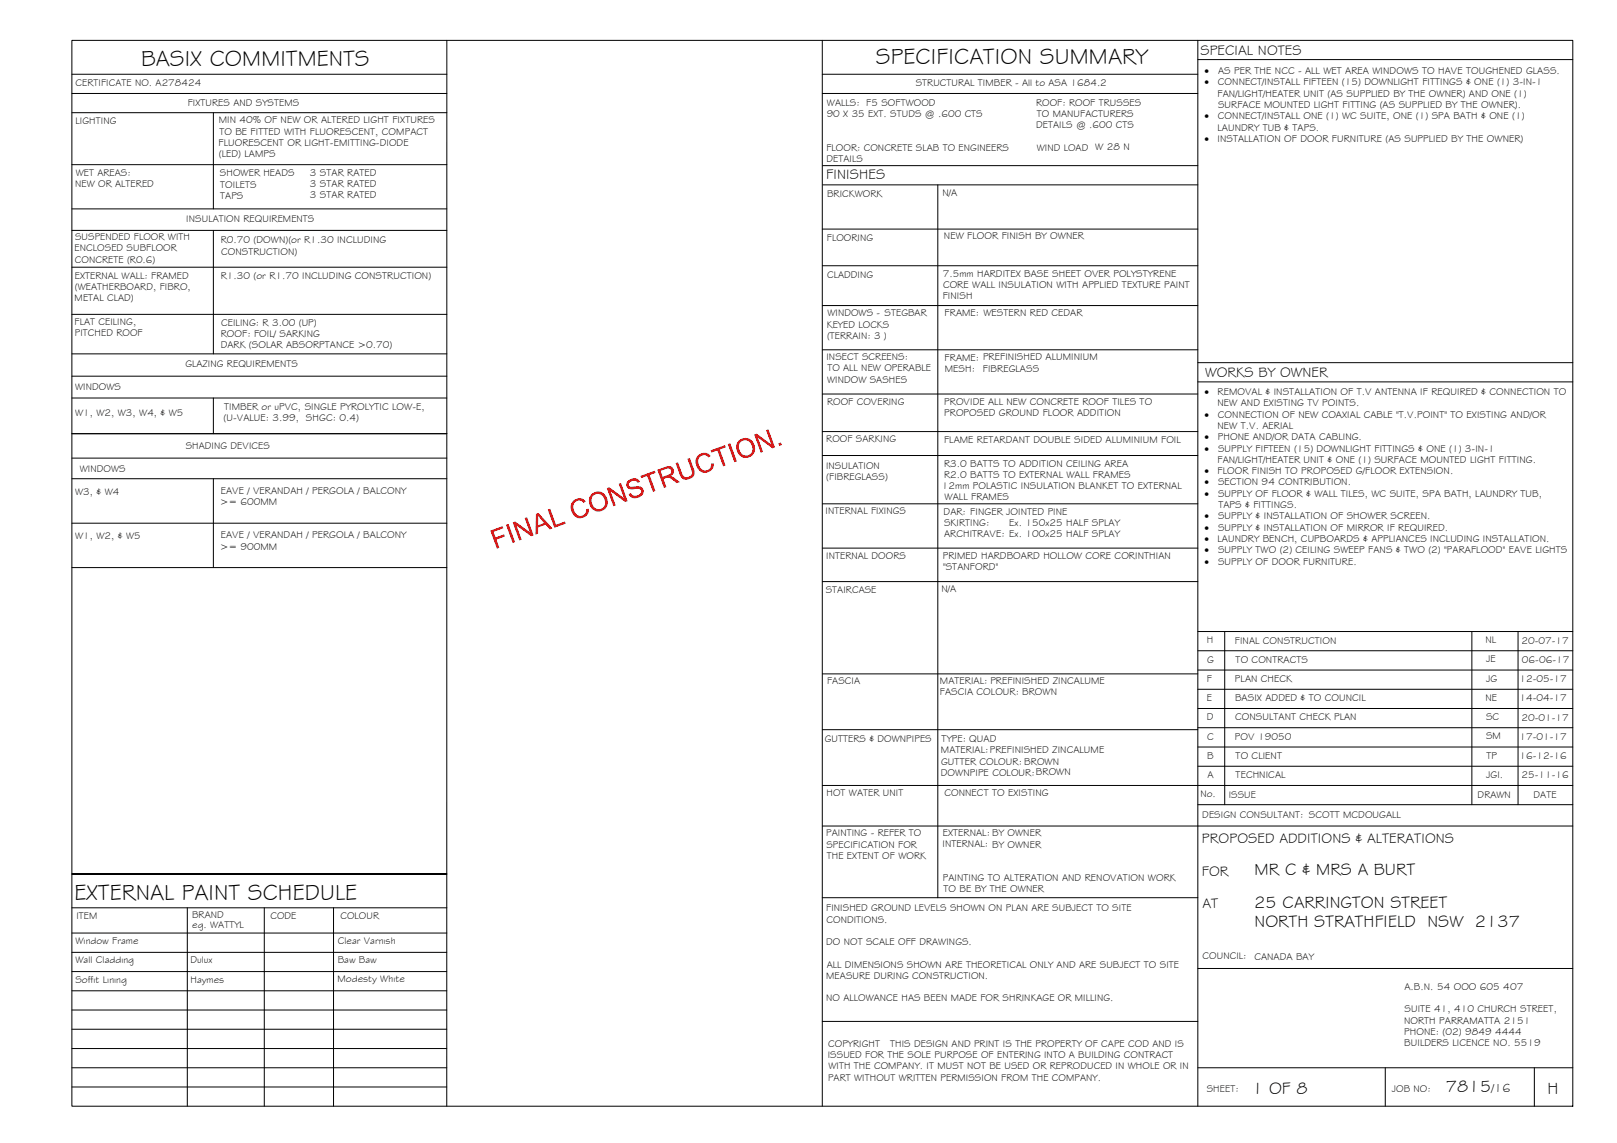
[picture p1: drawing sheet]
<svg xmlns="http://www.w3.org/2000/svg" width="420mm" height="297mm" viewBox="0 0 420 297" stroke-linecap="round" stroke-linejoin="round" font-family="sans-serif">
<defs><g id="words">
<g font-size="5.9">
<text x="36.7" y="17.2">BASIX COMMITMENTS</text>
<text x="227.6" y="16.8">SPECIFICATION SUMMARY</text>
<text x="19.4" y="233.8">EXTERNAL PAINT SCHEDULE</text>
</g>
<g font-size="4.5">
<text x="326" y="227.3">MR C &amp; MRS A BURT</text>
<text x="325.9" y="236">25 CARRINGTON STREET</text>
<text x="326" y="241">NORTH STRATHFIELD NSW 2137</text>
<text x="325.3" y="284.2">1 OF 8</text>
<text x="375.7" y="283.7">7815</text>
<text x="402.1" y="284.2">H</text>
</g>
<g font-size="3.7">
<text x="311.9" y="14.3">SPECIAL NOTES</text>
<text x="214.7" y="46.6">FINISHES</text>
<text x="313.1" y="98.1">WORKS BY OWNER</text>
<text x="312.3" y="219.2">PROPOSED ADDITIONS &amp; ALTERATIONS</text>
<text x="312.3" y="227.5">FOR</text>
<text x="312.4" y="235.9">AT</text>
</g>
<text font-size="3.2" x="387.5" y="283.7">/16</text>
<g font-size="2.6">
<text x="19.6" y="22.5">CERTIFICATE NO. A278424</text>
<text x="237.9" y="22.4">STRUCTURAL TIMBER - All to ASA 1684.2</text>
<text x="313" y="19.3">·</text>
<text x="313" y="22.2">·</text>
<text x="316.5" y="22.2">CONNECT/INSTALL FIFTEEN (15) DOWNLIGHT FITTINGS &amp; ONE (1) 3-IN-1</text>
<text x="316.5" y="19.3">AS PER THE NCC - ALL WET AREA WINDOWS TO HAVE TOUGHENED GLASS.</text>
<text x="48.8" y="27.5">FIXTURES AND SYSTEMS</text>
<text x="214.9" y="27.4">WALLS: F5 SOFTWOOD</text>
<text x="269.2" y="27.4">ROOF: ROOF TRUSSES</text>
<text x="316.4" y="25.2">FAN/LIGHT/HEATER UNIT (AS SUPPLIED BY THE OWNER) AND ONE (1)</text>
<text x="316.5" y="28.1">SURFACE MOUNTED LIGHT FITTING (AS SUPPLIED BY THE OWNER).</text>
<text x="19.6" y="32.2">LIGHTING</text>
<text x="56.8" y="32">MIN 40% OF NEW OR ALTERED LIGHT FIXTURES</text>
<text x="57" y="35">TO BE FITTED WITH FLUORESCENT, COMPACT</text>
<text x="214.8" y="30.4">90 X 35 EXT. STUDS @ .600 CTS</text>
<text x="269.2" y="33.3">DETAILS @ .600 CTS</text>
<text x="269.4" y="30.4">TO MANUFACTURERS</text>
<text x="313" y="31">·</text>
<text x="316.4" y="34">LAUNDRY TUB &amp; TAPS.</text>
<text x="316.5" y="31">CONNECT/INSTALL ONE (1) WC SUITE, ONE (1) SPA BATH &amp; ONE (1)</text>
<text x="56.8" y="37.9">FLUORESCENT OR LIGHT-EMITTING-DIODE</text>
<text x="56.9" y="40.8">(LED) LAMPS</text>
<text x="214.7" y="39.2">FLOOR: CONCRETE SLAB TO ENGINEERS</text>
<text x="269.4" y="39.2">WIND LOAD W 28 N</text>
<text x="313" y="36.9">·</text>
<text x="316.3" y="36.9">INSTALLATION OF DOOR FURNITURE (AS SUPPLIED BY THE OWNER)</text>
<text x="19.7" y="45.8">WET AREAS:</text>
<text x="57.2" y="45.8">SHOWER HEADS</text>
<text x="80.5" y="45.6">3 STAR RATED</text>
<text x="214.7" y="42.1">DETAILS</text>
<text x="19.5" y="48.7">NEW OR ALTERED</text>
<text x="57.2" y="48.7">TOILETS</text>
<text x="57.2" y="51.7">TAPS</text>
<text x="80.5" y="48.6">3 STAR RATED</text>
<text x="80.5" y="51.5">3 STAR RATED</text>
<text x="214.9" y="51.2">BRICKWORK</text>
<text x="244.9" y="51">N/A</text>
<text x="48.4" y="57.8">INSULATION REQUIREMENTS</text>
<text x="19.4" y="65.4">ENCLOSED SUBFLOOR</text>
<text x="19.5" y="62.4">SUSPENDED FLOOR WITH</text>
<text x="57.3" y="63.2">R0.70 (DOWN)(or R1.30 INCLUDING</text>
<text x="214.8" y="62.7">FLOORING</text>
<text x="245.3" y="62.2">NEW FLOOR FINISH BY OWNER</text>
<text x="19.5" y="68.3">CONCRETE (R0.6)</text>
<text x="57.4" y="66.1">CONSTRUCTION)</text>
<text x="245" y="71.9">7.5mm HARDITEX BASE SHEET OVER POLYSTYRENE</text>
<text x="19.4" y="72.4">EXTERNAL WALL: FRAMED</text>
<text x="19.4" y="75.3">(WEATHERBOARD, FIBRO,</text>
<text x="57.3" y="72.6">R1.30 (or R1.70 INCLUDING CONSTRUCTION)</text>
<text x="214.9" y="72.3">CLADDING</text>
<text x="244.9" y="77.8">FINISH</text>
<text x="245" y="74.8">CORE WALL INSULATION WITH APPLIED TEXTURE PAINT</text>
<text x="19.4" y="78.2">METAL CLAD)</text>
<text x="215" y="82.2">WINDOWS - STEGBAR</text>
<text x="245.5" y="82.2">FRAME: WESTERN RED CEDAR</text>
<text x="19.4" y="84.4">FLAT CEILING,</text>
<text x="19.4" y="87.3">PITCHED ROOF</text>
<text x="57.3" y="87.6">ROOF: FOIL/ SARKING</text>
<text x="57.4" y="84.6">CEILING: R 3.00 (UP)</text>
<text x="214.8" y="85.1">KEYED LOCKS</text>
<text x="214.9" y="88.1">(TERRAIN: 3 )</text>
<text x="48.2" y="95.4">GLAZING REQUIREMENTS</text>
<text x="57.3" y="90.5">DARK (SOLAR ABSORPTANCE &gt;0.70)</text>
<text x="214.7" y="93.6">INSECT SCREENS:</text>
<text x="245.5" y="93.7">FRAME: PREFINISHED ALUMINIUM</text>
<text x="19.5" y="101.3">WINDOWS</text>
<text x="214.9" y="99.5">WINDOW SASHES</text>
<text x="215" y="96.5">TO ALL NEW OPERABLE</text>
<text x="245.5" y="96.7">MESH:</text>
<text x="255.4" y="96.6">FIBREGLASS</text>
<text x="58.3" y="106.4">TIMBER or uPVC, SINGLE PYROLYTIC LOW-E,</text>
<text x="214.9" y="105.1">ROOF COVERING</text>
<text x="245.3" y="105.3">PROVIDE ALL NEW CONCRETE ROOF TILES TO</text>
<text x="313" y="102.7">·</text>
<text x="316.4" y="102.7">REMOVAL &amp; INSTALLATION OF T.V ANTENNA IF REQUIRED &amp; CONNECTION TO</text>
<text x="316.4" y="105.6">NEW AND EXISTING TV POINTS.</text>
<text x="19.5" y="108.2">W1, W2, W3, W4, &amp; W5</text>
<text x="58.1" y="109.4">(U-VALUE: 3.99, SHGC: 0.4)</text>
<text x="245.3" y="108.2">PROPOSED GROUND FLOOR ADDITION</text>
<text x="313" y="108.6">·</text>
<text x="316.4" y="111.5">NEW T.V. AERIAL</text>
<text x="316.5" y="108.6">CONNECTION OF NEW COAXIAL CABLE &quot;T.V.POINT&quot; TO EXISTING AND/OR</text>
<text x="48.3" y="116.6">SHADING DEVICES</text>
<text x="214.7" y="114.9">ROOF SARKING</text>
<text x="245.3" y="115">FLAME RETARDANT DOUBLE SIDED ALUMINIUM FOIL</text>
<text x="313" y="114.4">·</text>
<text x="313" y="117.4">·</text>
<text x="316.4" y="114.4">PHONE AND/OR DATA CABLING.</text>
<text x="316.5" y="117.4">SUPPLY FIFTEEN (15) DOWNLIGHT FITTINGS &amp; ONE (1) 3-IN-1</text>
<text x="20.7" y="122.5">WINDOWS</text>
<text x="214.6" y="121.9">INSULATION</text>
<text x="214.7" y="124.9">(FIBREGLASS)</text>
<text x="245.3" y="121.2">R3.0 BATTS TO ADDITION CEILING AREA</text>
<text x="245.3" y="124.2">R2.0 BATTS TO EXTERNAL WALL FRAMES</text>
<text x="313" y="123.2">·</text>
<text x="316.4" y="120.3">FAN/LIGHT/HEATER UNIT &amp; ONE (1) SURFACE MOUNTED LIGHT FITTING.</text>
<text x="316.4" y="123.2">FLOOR FINISH TO PROPOSED G/FLOOR EXTENSION.</text>
<text x="19.5" y="128.5">W3, &amp; W4</text>
<text x="57.2" y="131.3">&gt;= 600MM</text>
<text x="57.3" y="128.4">EAVE / VERANDAH / PERGOLA / BALCONY</text>
<text x="244.8" y="127.1">12mm POLASTIC INSULATION BLANKET TO EXTERNAL</text>
<text x="245.5" y="130">WALL FRAMES</text>
<text x="313" y="126.2">·</text>
<text x="313" y="129.1">·</text>
<text x="316.5" y="126.2">SECTION 94 CONTRIBUTION.</text>
<text x="316.5" y="129.1">SUPPLY OF FLOOR &amp; WALL TILES, WC SUITE, SPA BATH, LAUNDRY TUB,</text>
<text x="214.5" y="133.6">INTERNAL FIXINGS</text>
<text x="245.2" y="133.7">DAR: FINGER JOINTED PINE</text>
<text x="245.3" y="136.7">SKIRTING:</text>
<text x="262.3" y="136.7">Ex. 150x25 HALF SPLAY</text>
<text x="313" y="135">·</text>
<text x="313" y="137.9">·</text>
<text x="316.5" y="135">SUPPLY &amp; INSTALLATION OF SHOWER SCREEN.</text>
<text x="316.5" y="137.9">SUPPLY &amp; INSTALLATION OF MIRROR IF REQUIRED.</text>
<text x="316.6" y="132.1">TAPS &amp; FITTINGS.</text>
<text x="19.5" y="140.2">W1, W2, &amp; W5</text>
<text x="57.2" y="142.9">&gt;= 900MM</text>
<text x="57.3" y="139.9">EAVE / VERANDAH / PERGOLA / BALCONY</text>
<text x="245.3" y="139.6">ARCHITRAVE: Ex. 100x25 HALF SPLAY</text>
<text x="313" y="140.9">·</text>
<text x="313" y="143.8">·</text>
<text x="316.4" y="140.9">LAUNDRY BENCH, CUPBOARDS &amp; APPLIANCES INCLUDING INSTALLATION.</text>
<text x="316.5" y="143.8">SUPPLY TWO (2) CEILING SWEEP FANS &amp; TWO (2) &quot;PARAFLOOD&quot; EAVE LIGHTS</text>
<text x="214.7" y="145.3">INTERNAL DOORS</text>
<text x="245" y="145.2">PRIMED HARDBOARD HOLLOW CORE CORINTHIAN</text>
<text x="245" y="148.2">&quot;STANFORD&quot;</text>
<text x="313" y="146.7">·</text>
<text x="316.5" y="146.7">SUPPLY OF DOOR FURNITURE.</text>
<text x="214.6" y="154.2">STAIRCASE</text>
<text x="244.6" y="153.7">N/A</text>
<text x="313.6" y="167.2">H</text>
<text x="320.9" y="167.2">FINAL CONSTRUCTION</text>
<text x="386" y="167.1">NL</text>
<text x="395.3" y="167.3">20-07-17</text>
<text x="313.7" y="172.2">G</text>
<text x="321.1" y="172.2">TO CONTRACTS</text>
<text x="386.2" y="172.1">JE</text>
<text x="395.5" y="172.3">06-06-17</text>
<text x="214.9" y="177.8">FASCIA</text>
<text x="244.2" y="177.8">MATERIAL: PREFINISHED ZINCALUME</text>
<text x="313.6" y="177.2">F</text>
<text x="320.9" y="177.2">PLAN CHECK</text>
<text x="386.2" y="177.1">JG</text>
<text x="394.8" y="177.3">12-05-17</text>
<text x="244.2" y="180.7">FASCIA COLOUR: BROWN</text>
<text x="313.6" y="182.2">E</text>
<text x="320.9" y="182.2">BASIX ADDED &amp; TO COUNCIL</text>
<text x="386" y="182.1">NE</text>
<text x="394.8" y="182.3">14-04-17</text>
<text x="313.6" y="187.2">D</text>
<text x="321" y="187.2">CONSULTANT CHECK PLAN</text>
<text x="386.1" y="187.1">SC</text>
<text x="395.3" y="187.3">20-01-17</text>
<text x="214.3" y="192.7">GUTTERS &amp; DOWNPIPES</text>
<text x="244.5" y="195.8">MATERIAL:PREFINISHED ZINCALUME</text>
<text x="244.7" y="192.9">TYPE: QUAD</text>
<text x="313.7" y="197.2">B</text>
<text x="313.7" y="192.2">C</text>
<text x="320.9" y="192.2">POV 19050</text>
<text x="321.1" y="197.2">TO CLIENT</text>
<text x="386.1" y="192.1">SM</text>
<text x="386.2" y="197.1">TP</text>
<text x="394.8" y="197.3">16-12-16</text>
<text x="394.8" y="192.3">17-01-17</text>
<text x="244.5" y="201.7">DOWNPIPE COLOUR:BROWN</text>
<text x="244.5" y="198.7">GUTTER COLOUR: BROWN</text>
<text x="313.7" y="202.2">A</text>
<text x="321.1" y="202.2">TECHNICAL</text>
<text x="386.2" y="202.2">JGI.</text>
<text x="395.3" y="202.3">25-11-16</text>
<text x="214.8" y="206.8">HOT WATER UNIT</text>
<text x="245.4" y="207">CONNECT TO EXISTING</text>
<text x="311.9" y="207.1">No.</text>
<text x="319.3" y="207.3">ISSUE</text>
<text x="383.9" y="207.5">DRAWN</text>
<text x="398.5" y="207.4">DATE</text>
<text x="312.4" y="212.6">DESIGN CONSULTANT: SCOTT MCDOUGALL</text>
<text x="214.7" y="217.3">PAINTING - REFER TO</text>
<text x="214.7" y="220.3">SPECIFICATION FOR</text>
<text x="244.9" y="220.2">INTERNAL: BY OWNER</text>
<text x="244.9" y="217.3">EXTERNAL: BY OWNER</text>
<text x="214.8" y="223.2">THE EXTENT OF WORK</text>
<text x="245" y="229">PAINTING TO ALTERATION AND RENOVATION WORK</text>
<text x="245.1" y="231.9">TO BE BY THE OWNER</text>
<text x="19.8" y="238.9">ITEM</text>
<text x="49.9" y="238.6">BRAND</text>
<text x="70.3" y="238.9">CODE</text>
<text x="88.5" y="238.8">COLOUR</text>
<text x="214.7" y="236.8">FINISHED GROUND LEVELS SHOWN ON PLAN ARE SUBJECT TO SITE</text>
<text x="214.8" y="239.7">CONDITIONS.</text>
<text x="19.6" y="245.4">Window Frame</text>
<text x="50" y="241.1">eg. WATTYL</text>
<text x="87.8" y="245.3">Clear Varnish</text>
<text x="214.7" y="245.6">DO NOT SCALE OFF DRAWINGS.</text>
<text x="19.6" y="250.4">Wall Cladding</text>
<text x="49.5" y="250.3">Dulux</text>
<text x="87.7" y="250.3">Baw Baw</text>
<text x="214.8" y="251.5">ALL DIMENSIONS SHOWN ARE THEORETICAL ONLY AND ARE SUBJECT TO SITE</text>
<text x="312.5" y="249.3">COUNCIL:</text>
<text x="325.9" y="249.4">CANADA BAY</text>
<text x="19.6" y="255.4">Soffit Lining</text>
<text x="49.5" y="255.4">Haymes</text>
<text x="87.7" y="255.3">Modesty White</text>
<text x="214.7" y="254.4">MEASURE DURING CONSTRUCTION.</text>
<text x="364.9" y="257.3">A.B.N. 54 OOO 605 407</text>
<text x="214.7" y="260.3">NO ALLOWANCE HAS BEEN MADE FOR SHRINKAGE OR MILLING.</text>
<text x="364.9" y="263.1">SUITE 41, 410 CHURCH STREET,</text>
<text x="364.8" y="266">NORTH PARRAMATTA 2151</text>
<text x="364.9" y="269">PHONE: (02) 9849 4444</text>
<text x="215.1" y="274.9">ISSUED FOR THE SOLE PURPOSE OF ENTERING INTO A BUILDING CONTRACT</text>
<text x="215.2" y="272">COPYRIGHT</text>
<text x="231.3" y="272">THIS DESIGN AND PRINT IS THE PROPERTY OF CAPE COD AND IS</text>
<text x="364.9" y="271.9">BUILDERS LICENCE NO. 5519</text>
<text x="215.2" y="280.8">PART WITHOUT WRITTEN PERMISSION FROM THE COMPANY.</text>
<text x="215.3" y="277.9">WITH THE COMPANY. IT MUST NOT BE USED OR REPRODUCED IN WHOLE OR IN</text>
<text x="313.6" y="283.8">SHEET:</text>
<text x="361.7" y="283.9">JOB NO:</text>
</g>
</g></defs>
<!-- layer: BORDER -->
<g fill="none" stroke="#000" stroke-width=".26">
<path d="M18.7 10.5h390v277h-390zM116.1 10.5v277M213.7 19.3h97.5M213.7 10.5v277M311.2 15.5h97.5M311.2 10.5v277M213.7 24.3h97.5M213.7 59.5h97.5M213.8 48h97.4M213.8 43h97.4M243.7 48v185.3M213.7 79.4h97.5"/>
<path d="M213.7 69.1h97.5M213.7 90.9h97.5M311.2 94.2h97.5M311.2 99.2h97.5M213.7 112.2h97.5M213.7 102.4h97.5M213.7 118.4h97.5M213.7 130.9h97.5M213.7 142.4h97.5M213.7 151.1h97.5M213.7 175.1h97.5M311.2 179.1h97.5"/>
<path d="M311.2 174.1h97.5M311.2 169.1h97.5M311.2 164.1h97.5M318.2 164.1v45M382.4 164.1v45M394.4 164.1v45M213.7 189.6h97.5M311.2 199.1h97.5M311.2 194.1h97.5M311.2 189.1h97.5M311.2 184.1h97.5M213.7 204.1h195"/>
<path d="M213.7 214.7h195M311.2 209.1h97.5M18.7 235.9h97.4M48.7 235.9v51.6M68.7 235.9v51.6M86.7 235.9v51.6M116.1 227.1h-97.4h97.4M213.7 233.3h97.5M18.7 242.5h97.4M18.7 247.5h97.4M18.7 252.5h97.4M18.7 257.5h97.4"/>
<path d="M311.2 251.7h97.5M18.7 277.5h97.4M18.7 262.5h97.4M18.7 267.5h97.4M18.7 272.5h97.4M213.7 265.4h97.5M311.2 277.5h97.5M359.9 277.5v10M398.7 277.5v10M18.7 282.5h97.4"/>
</g>
<!-- layer: BASIX -->
<g fill="none" stroke="#000" stroke-width=".26">
<path d="M18.7 19.3h97.4M18.7 24.3h97.4M18.7 29.3h97.4M55.4 29.3v25M18.7 42.8h97.4M18.7 54.3h97.4M18.7 59.9h97.4M55.4 59.9v32.1M18.7 69.4h97.4M18.7 81.7h97.4M18.7 97.8h97.4M18.7 92h97.4"/>
<path d="M18.7 112.7h97.4M18.7 119.1h97.4M18.7 103.4h97.4M55.4 103.4v9.3M18.7 124.4h97.4M18.7 136h97.4M55.4 124.4v23.1M18.7 147.5h97.4"/>
</g>
<!-- layer: Stamp - Final Construction -->
<g fill="#f00">
<path d="M127.4 137.9l3.2-1.2 .2 .6-2.6 .9 .6 1.5 2.2-.8 .2 .5-2.2 .8 .7 2.2-.6 .2z"/>
<path d="M131.5 136.4l.6-.2 1.7 4.7-.6 .2z"/>
<path d="M133.2 135.8l.7-.3 3.8 2.8-1.4-3.7 .6-.2 1.7 4.7-.6 .3-3.8-2.8 1.3 3.6-.6 .3z"/>
<path d="M142.3 132.5l.6-.3 1.6 4.2 2.3-.9 .2 .6-3 1.1z"/>
<path d="M148.9 130.2l1.5-.7 1 .1 .6 .5 .2 .2-.6 .4-.9-.6-1 .2-.6 .6-.1 1 .6 1.6 1.1 .6 1.1-.4 .4-.4 .1-1 .7-.1-.1 1-.6 .9-.8 .4-1 .2-.7-.2-.7-.6-.5-.9-.3-1 .1-1z"/>
<path d="M157.7 126.9l.6-.3 3.8 2.8-1.3-3.7 .6-.2 1.7 4.7-.7 .3-3.7-2.9 1.3 3.8-.6 .2z"/>
<path d="M163.1 125l1.3-.7 1.3 .2 .6 .7-.6 .3-.4-.5h-1l-.8 .6v.7l.6 .2 2.2-.1 .7 .4 .2 .6-.1 1-.8 .7-1.4 .4-1.1-.4-.4-.7 .5-.2 .6 .5 .8 .1 .9-.3 .4-.6a1.06 1.06 0 0 0-1.6-.8h-1.2l-.8-.3-.3-1z"/>
<path d="M166.4 123.7l3.7-1.4 .2 .6-1.5 .6 1.5 4.1-.6 .2-1.5-4.1-1.6 .5z"/>
<path d="M175.5 120.4l.7-.3 1.4 3.6 .6 .3 .8-.1 .6-.4 .2-.5-1.2-3.8 .6-.2 1.3 3.5-.3 1.2-.5 .5-1.1 .4-1.2-.2-.6-.6z"/>
<path d="M181.4 118.4l.6-.4 .8-.3 1 .1 .6 .5 .2 .2-.5 .4-.8-.6-1.2 .2-.6 .7-.1 .9 .7 1.6 1 .6 .7-.1 .5-.4 .4-.5v-.8l.7-.1-.1 1.2-.7 .8-.8 .4-.9 .1-.7-.2-.6-.6-.6-.9-.3-1.1 .2-1.1z"/>
<path d="M184.6 117l3.8-1.3 .2 .6-1.6 .5 1.5 4.2-.6 .2-1.5-4.2-1.5 .6z"/>
<path d="M189.1 115.4l.6-.2 1.8 4.7-.7 .2z"/>
<path d="M196 112.9l.6-.2 3.8 2.8-1.3-3.7 .6-.2 1.7 4.7-.7 .2-3.8-2.8 1.4 3.7-.6 .2z"/>
<path d="M202.2 115.2l.7-.2 .2 .6-.6 .3z"/>
<path d="M139.3 133.6l.6-.3 3.7 4-.7 .3-1.1-1.3-2 .8v1.6l-.6 .2zM139.8 133.9v2.6l1.6-.6z"/>
<path d="M153.7 128.5l.7-.5 1-.3 .8 .2 .9 .5 .6 1 .2 1-.2 1.2-.6 .7-.9 .5-.9 .1-.9-.3-.5-.4-.5-.7-.4-1.1 .2-1.2zM154.2 128.8l-.4 .5-.1 .8 .5 1.5 1 .7h.6l.7-.2 .6-.6 .2-.8-.6-1.7-.5-.4-.7-.3-.7 .1z"/>
<path d="M170.8 122.1l2.6-.9 1.1 .1 .5 .7 .1 .6-.3 .6-.6 .6 1 .4 1.5 1.1-.8 .3-1.8-1.3-.4-.2-.6 .1-.7 .3 .8 2.1-.7 .2zM171.6 122.4l.6 1.5 1.7-.6 .5-.7-.1-.6-.6-.3z"/>
<path d="M191.8 114.7l.8-.6 1-.3 1 .2 .8 .5 .5 .9 .3 1-.2 1.2-.6 .8-.7 .4-1.1 .2-.7-.2-.7-.4-.6-.9-.3-1.1 .1-.9zM192.5 114.8l-.5 1.1 .1 .9 .4 .8 .5 .5 .7 .3 1.2-.4 .5-.6 .1-.9-.6-1.5-1-.6h-.7z"/>
</g>
<use href="#words"/>
</svg>
